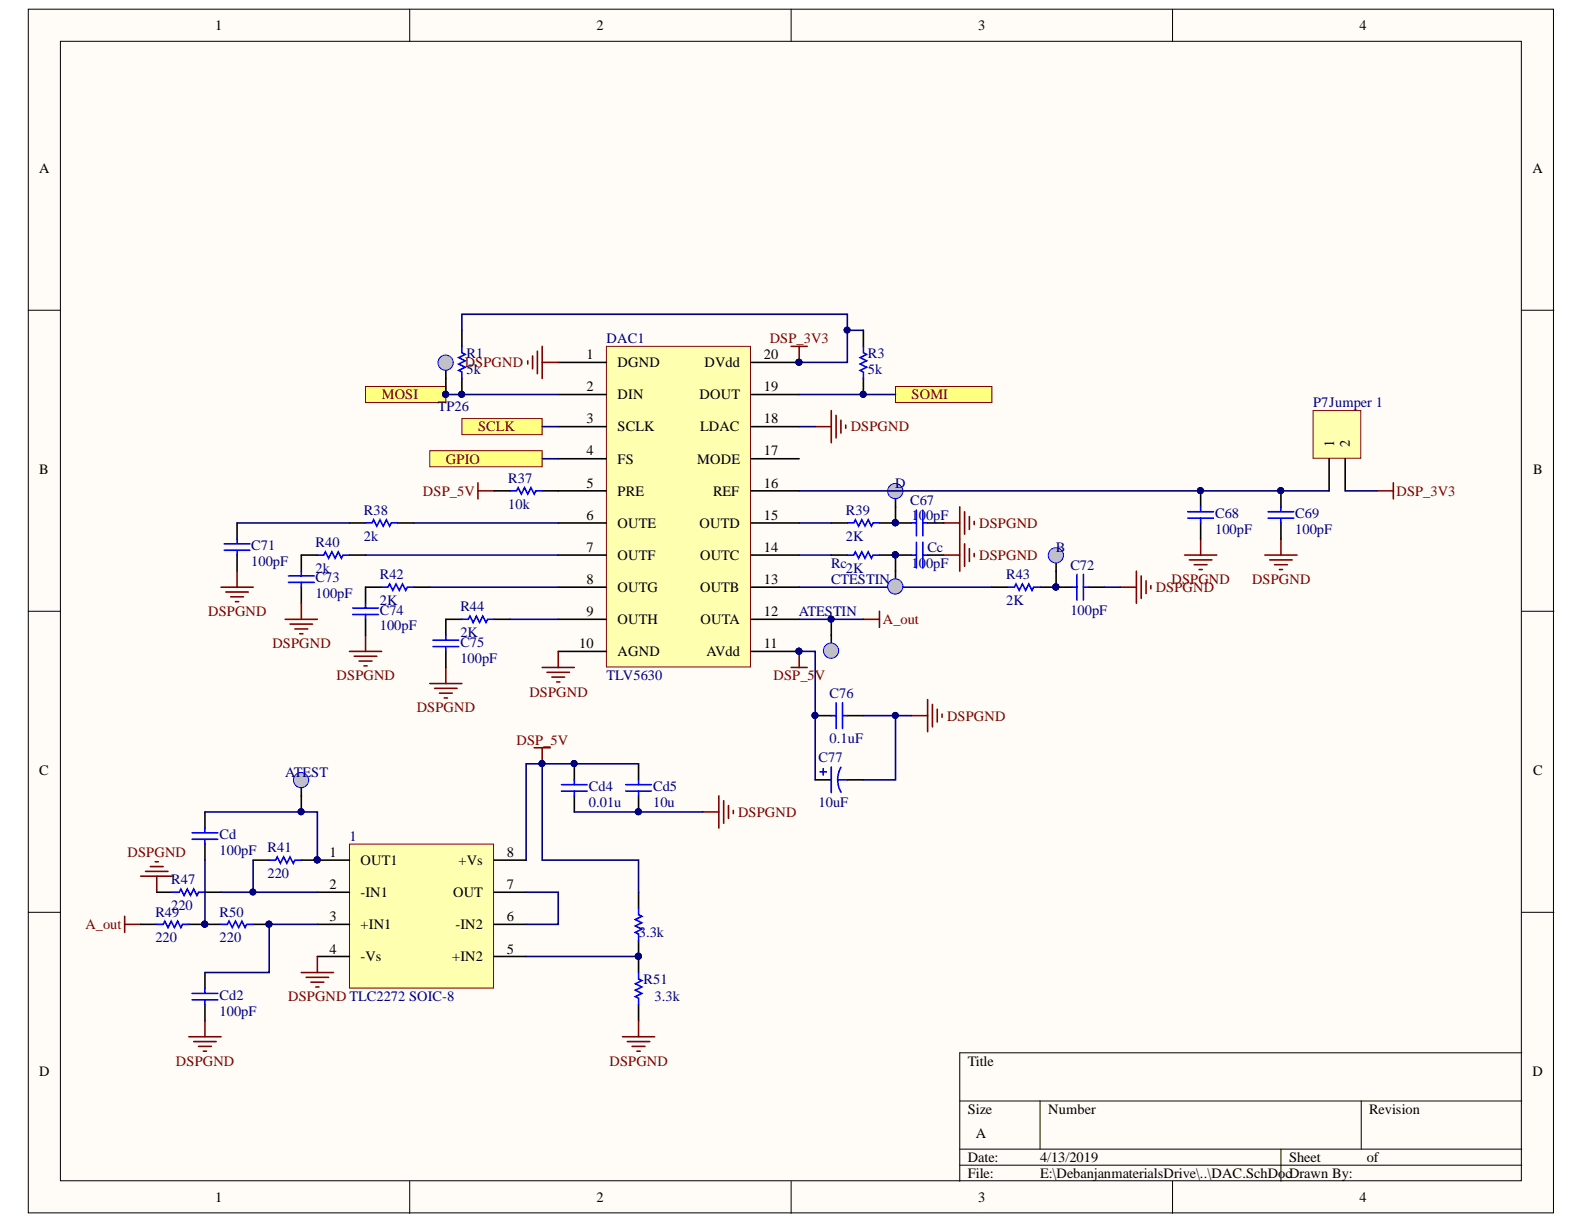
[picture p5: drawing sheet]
<svg xmlns="http://www.w3.org/2000/svg" width="279mm" height="216mm" viewBox="0 0 279 216" stroke-linecap="round" stroke-linejoin="round" font-family="sans-serif">
<defs><g id="words">
<g font-size="2.5">
<text x="38" y="5.3">1</text>
<text x="105.2" y="5.3">2</text>
<text x="172.6" y="5.3">3</text>
<text x="239.8" y="5.3">4</text>
<text x="6.9" y="30.4">A</text>
<text x="270.3" y="30.4">A</text>
<text x="103.4" y="63.3">1</text>
<text x="108.9" y="64.8">DGND</text>
<text x="124.3" y="64.8">DVdd</text>
<text x="134.7" y="63.3">20</text>
<text x="103.4" y="69">2</text>
<text x="108.9" y="70.4">DIN</text>
<text x="123.4" y="70.4">DOUT</text>
<text x="134.7" y="69">19</text>
<text x="103.4" y="74.7">3</text>
<text x="108.9" y="76.1">SCLK</text>
<text x="123.5" y="76.1">LDAC</text>
<text x="134.7" y="74.7">18</text>
<text x="6.9" y="83.5">B</text>
<text x="103.4" y="80.3">4</text>
<text x="108.9" y="81.8">FS</text>
<text x="123" y="81.8">MODE</text>
<text x="134.7" y="80.3">17</text>
<text x="235.3" y="78.9" transform="rotate(-90 235.3 78.9)">1</text>
<text x="238.1" y="78.9" transform="rotate(-90 238.1 78.9)">2</text>
<text x="270.4" y="83.5">B</text>
<text x="103.4" y="86">5</text>
<text x="108.9" y="87.4">PRE</text>
<text x="125.8" y="87.4">REF</text>
<text x="134.7" y="86">16</text>
<text x="103.4" y="91.7">6</text>
<text x="108.9" y="93.1">OUTE</text>
<text x="123.4" y="93.1">OUTD</text>
<text x="134.7" y="91.7">15</text>
<text x="103.4" y="97.3">7</text>
<text x="108.9" y="98.8">OUTF</text>
<text x="123.5" y="98.8">OUTC</text>
<text x="134.7" y="97.3">14</text>
<text x="103.4" y="103">8</text>
<text x="108.9" y="104.4">OUTG</text>
<text x="123.5" y="104.4">OUTB</text>
<text x="134.7" y="103">13</text>
<text x="103.4" y="108.7">9</text>
<text x="108.9" y="110.1">OUTH</text>
<text x="123.6" y="110.1">OUTA</text>
<text x="134.7" y="108.7">12</text>
<text x="102.2" y="114.3">10</text>
<text x="108.9" y="115.8">AGND</text>
<text x="124.6" y="115.8">AVdd</text>
<text x="134.7" y="114.3">11</text>
<text x="6.9" y="136.7">C</text>
<text x="270.4" y="136.7">C</text>
<text x="58.1" y="151.2">1</text>
<text x="63.6" y="152.5">OUT1</text>
<text x="80.9" y="152.5">+Vs</text>
<text x="89.4" y="151.2">8</text>
<text x="58.1" y="156.9">2</text>
<text x="63.6" y="158.2">-IN1</text>
<text x="79.9" y="158.2">OUT</text>
<text x="89.4" y="156.9">7</text>
<text x="58.1" y="162.5">3</text>
<text x="63.6" y="163.9">+IN1</text>
<text x="80.4" y="163.9">-IN2</text>
<text x="89.4" y="162.5">6</text>
<text x="58.1" y="168.2">4</text>
<text x="63.6" y="169.5">-Vs</text>
<text x="79.8" y="169.5">+IN2</text>
<text x="89.4" y="168.2">5</text>
<text x="6.9" y="189.8">D</text>
<text x="170.7" y="188">Title</text>
<text x="270.3" y="189.8">D</text>
<text x="170.7" y="196.5">Size</text>
<text x="184.9" y="196.5">Number</text>
<text x="241.5" y="196.5">Revision</text>
<text x="172.1" y="200.7">A</text>
<text x="170.7" y="205">Date:</text>
<text x="170.7" y="207.8">File:</text>
<text x="183.5" y="205">4/13/2019</text>
<text x="183.5" y="207.8">E:\DebanjanmaterialsDrive\..\DAC.SchDocDrawn By:</text>
<text x="227.4" y="205">Sheet</text>
<text x="241.1" y="205">of</text>
<text x="38" y="212.1">1</text>
<text x="105.2" y="212.1">2</text>
<text x="172.6" y="212.1">3</text>
<text x="239.8" y="212.1">4</text>
</g>
<g font-size="2.5" fill="#800000">
<text x="82" y="64.8">DSPGND</text>
<text x="135.8" y="60.5">DSP_3V3</text>
<text x="67.3" y="70.4">MOSI</text>
<text x="160.8" y="70.4">SOMI</text>
<text x="84.3" y="76.1">SCLK</text>
<text x="150.1" y="76.1">DSPGND</text>
<text x="78.7" y="81.8">GPIO</text>
<text x="74.6" y="87.4">DSP_5V</text>
<text x="246.3" y="87.4">DSP_3V3</text>
<text x="172.7" y="93.1">DSPGND</text>
<text x="172.7" y="98.8">DSPGND</text>
<text x="203.9" y="104.4">DSPGND</text>
<text x="206.6" y="103">DSPGND</text>
<text x="220.9" y="103">DSPGND</text>
<text x="36.7" y="108.7">DSPGND</text>
<text x="155.7" y="110.1">A_out</text>
<text x="48" y="114.3">DSPGND</text>
<text x="59.4" y="120">DSPGND</text>
<text x="136.4" y="120">DSP_5V</text>
<text x="73.5" y="125.7">DSPGND</text>
<text x="93.4" y="122.9">DSPGND</text>
<text x="91.1" y="131.3">DSP_5V</text>
<text x="167.1" y="127.1">DSPGND</text>
<text x="130.2" y="144.1">DSPGND</text>
<text x="22.5" y="151.2">DSPGND</text>
<text x="15.1" y="163.9">A_out</text>
<text x="50.8" y="176.6">DSPGND TLC2272 SOIC-8</text>
<text x="31" y="188">DSPGND</text>
<text x="107.5" y="188">DSPGND</text>
</g>
<g font-size="2.5" fill="#000080">
<text x="82.3" y="66">5k</text>
<text x="82.3" y="63.1">R1</text>
<text x="107" y="60.5">DAC1</text>
<text x="153.1" y="66">5k</text>
<text x="153.1" y="63.1">R3</text>
<text x="231.6" y="71.9">P7Jumper 1</text>
<text x="77.2" y="72.5">TP26</text>
<text x="89.7" y="89.7">10k</text>
<text x="89.7" y="85.2">R37</text>
<text x="157.9" y="86">D</text>
<text x="160.5" y="89.1">C67</text>
<text x="64.2" y="95.4">2k</text>
<text x="64.2" y="90.8">R38</text>
<text x="149.2" y="95.4">2K</text>
<text x="149.2" y="90.8">R39</text>
<text x="160.8" y="91.7">100pF</text>
<text x="214.3" y="94.2">100pF</text>
<text x="214.3" y="91.4">C68</text>
<text x="228.5" y="94.2">100pF</text>
<text x="228.5" y="91.4">C69</text>
<text x="44.3" y="99.9">100pF</text>
<text x="44.3" y="97.1">C71</text>
<text x="55.7" y="101.1">2k</text>
<text x="55.7" y="96.5">R40</text>
<text x="146.6" y="100.2">Rc</text>
<text x="149.2" y="101.1">2K</text>
<text x="160.8" y="100.2">100pF</text>
<text x="163.6" y="97.3">Cc</text>
<text x="186.3" y="97.3">B</text>
<text x="188.8" y="100.5">C72</text>
<text x="55.7" y="105.5">100pF</text>
<text x="55.7" y="102.7">C73</text>
<text x="67" y="106.7">2K</text>
<text x="67" y="102.1">R42</text>
<text x="81.2" y="107.8">R44</text>
<text x="146.6" y="103">CTESTIN</text>
<text x="177.5" y="106.7">2K</text>
<text x="177.5" y="102.1">R43</text>
<text x="67" y="111.2">100pF</text>
<text x="67" y="108.4">C74</text>
<text x="81.2" y="112.4">2K</text>
<text x="140.9" y="108.7">ATESTIN</text>
<text x="188.8" y="108.4">100pF</text>
<text x="81.2" y="116.9">100pF</text>
<text x="81.2" y="114.1">C75</text>
<text x="107" y="120">TLV5630</text>
<text x="146.3" y="123.1">C76</text>
<text x="146.3" y="131.1">0.1uF</text>
<text x="50.3" y="137">ATEST</text>
<text x="144.4" y="134.5">C77</text>
<text x="103.9" y="142.4">0.01u</text>
<text x="103.9" y="139.5">Cd4</text>
<text x="115.2" y="142.4">10u</text>
<text x="115.2" y="139.5">Cd5</text>
<text x="144.4" y="142.4">10uF</text>
<text x="38.7" y="148.1">Cd</text>
<text x="61.7" y="148.3">1</text>
<text x="38.7" y="150.9">100pF</text>
<text x="47.2" y="154.8">220</text>
<text x="47.2" y="150.3">R41</text>
<text x="27.4" y="161.7">R49</text>
<text x="30.2" y="160.5">220</text>
<text x="30.2" y="156">R47</text>
<text x="38.7" y="161.7">R50</text>
<text x="27.4" y="166.2">220</text>
<text x="38.7" y="166.2">220</text>
<text x="112.7" y="165.3">3.3k</text>
<text x="113.5" y="173.5">R51</text>
<text x="38.7" y="179.2">100pF</text>
<text x="38.7" y="176.4">Cd2</text>
<text x="115.5" y="176.6">3.3k</text>
</g>
</g></defs>
<g fill="#fffcf8" stroke="#000" stroke-width=".18">
<path d="M5 1.6h269v212.3h-269z"/>
<path d="M10.7 7.3h257.6v201h-257.6z"/>
</g>
<g fill="none" stroke="#000" stroke-width=".18">
<path d="M72.3 1.6v5.7M139.5 1.6v5.7M206.8 1.6v5.7M5 54.7h5.7M268.4 54.7h5.7M5 107.8h5.7M268.4 107.8h5.7M5 160.9h5.7M268.4 160.9h5.7M169.3 194.2h99.1M183.5 194.2v8.5M240.1 194.2v8.5"/>
<path d="M268.4 185.7h-99.1v22.7M72.3 208.4v5.6M139.5 208.4v5.6M169.3 202.7h99.1M169.3 205.5h99.1M206.8 208.4v5.6M225.9 202.7v5.7"/>
</g>
<path d="M139.5 117.7h2.9M141 114.9v2.8M160.8 126.2h2.8M163.6 123.4v5.7M164.5 124.2v4M165.3 125.1v2.3M166.2 125.9v.6" fill="none" stroke="#800000" stroke-width=".28"/>
<g fill="#000080" stroke="#000080" stroke-width=".18">
<circle cx="140.9" cy="114.9" r=".52"/>
<circle cx="143.8" cy="126.2" r=".52"/>
</g>
<path d="M53.1 97.9h2.9M61.6 97.9h2.9M61.6 92.2h2.9M70.1 92.2h2.9M64.5 103.6h2.8M73 103.6h2.8M143.8 126.2h2.8M149.5 126.2h2.8" fill="none" stroke="#000" stroke-width=".28"/>
<path d="M56 97.9h1.1l.3-.6 .6 1.2 .5-1.2 .6 1.2 .6-1.2 .5 1.2 .3-.6h1.1M64.5 92.2h1.1l.3-.5 .6 1.1 .5-1.1 .6 1.1 .6-1.1 .5 1.1 .3-.6h1.1M67.3 103.6h1.1l.3-.6 .6 1.1 .6-1.1 .5 1.1 .6-1.1 .6 1.1 .2-.5h1.2M146.6 126.2h.9M147.5 124v4.5M148.6 124v4.5M148.6 126.2h.9" fill="none" stroke="#00f" stroke-width=".28"/>
<path d="M64.5 68.2h14.1v2.8h-14.1z" fill-rule="evenodd" fill="#ffff80" stroke="#800000" stroke-width=".18"/>
<circle cx="78.6" cy="69.5" r=".52" fill="#000080" stroke="#000080" stroke-width=".18"/>
<g fill="#ffff80" stroke="#800000" stroke-width=".18">
<path d="M81.5 73.8h14.1v2.9h-14.1z" fill-rule="evenodd"/>
<path d="M158 68.2h17v2.8h-17z" fill-rule="evenodd"/>
</g>
<path d="M78.6 64v5.6" fill="none" stroke="#000" stroke-width=".28"/>
<circle cx="78.6" cy="69.5" r=".52" fill="#000080" stroke="#000080" stroke-width=".18"/>
<circle cx="78.6" cy="64" r="1.35" fill="#c0c0c0" stroke="#00f" stroke-width=".18"/>
<circle cx="78.6" cy="69.5" r=".52" fill="#000080" stroke="#000080" stroke-width=".18"/>
<path d="M143.8 137.6h2.8M149.5 137.6h2.8" fill="none" stroke="#000" stroke-width=".28"/>
<path d="M144.6 136.1h1.2M145.2 135.6v1.1M146.6 135.3v4.5M147.8 137.6h1.7M147.8 137.6l.1 .9 .5 1.3M148.3 135.3l-.3 .9-.2 1.4" fill="none" stroke="#00f" stroke-width=".28"/>
<path d="M107 61.1h25.4v56.5h-25.4z" fill="#ffffb0" stroke="#800000" stroke-width=".18"/>
<g fill="none" stroke="#000" stroke-width=".28">
<path d="M98.5 63.9h8.5M98.5 69.6h8.5M98.5 75.3h8.5M132.5 63.9h8.5M132.5 69.6h8.5M132.5 75.3h8.5M98.5 80.9h8.5M98.5 86.6h8.5M98.5 92.2h8.5M98.5 97.9h8.5M132.5 80.9h8.5M132.5 86.6h8.5"/>
<path d="M132.5 92.2h8.5M132.5 97.9h8.5M98.5 103.6h8.5M98.5 109.2h8.5M98.5 114.9h8.5M132.5 103.6h8.5M132.5 109.2h8.5M132.5 114.9h8.5"/>
</g>
<g fill="#000080" stroke="#000080" stroke-width=".18">
<circle cx="140.9" cy="114.9" r=".52"/>
<circle cx="140.9" cy="63.9" r=".52"/>
</g>
<path d="M93.1 63.6v.6M93.9 62.8v2.3M94.8 61.9v4M95.6 61.1v5.7M95.6 63.9h2.9" fill="none" stroke="#800000" stroke-width=".28"/>
<path d="M75.8 79.5h19.8v2.8h-19.8z" fill-rule="evenodd" fill="#ffff80" stroke="#800000" stroke-width=".18"/>
<g fill="none" stroke="#800000" stroke-width=".28">
<path d="M84.3 85.2v2.8M84.3 86.6h2.8M39 103.6h5.6M39.8 104.4h4M40.7 105.3h2.2M41.5 106.1h.6M41.8 100.7v2.9M50.3 109.2h5.7M51.2 110.1h3.9M52 110.9h2.3M52.9 111.8h.5M53.1 106.4v2.8"/>
<path d="M61.6 114.9h5.7M62.5 115.8h4M63.3 116.6h2.3M64.2 117.5h.6M64.5 112.1v2.8M78.6 117.7v2.9M95.6 117.7h5.7M96.5 118.6h4M97.3 119.4h2.3M98.5 114.9v2.8M75.8 120.6h5.7M76.7 121.4h3.9"/>
<path d="M77.5 122.3h2.3M78.4 123.1h.5M98.2 120.3h.6"/>
</g>
<path d="M41.8 92.2v2.9M41.8 97.9v2.8M53.1 97.9v2.8M146.6 92.2h2.9M158 86.7v5.5h-2.9M53.1 103.6v2.8M78.6 109.2h2.9M87.1 109.2h2.9" fill="none" stroke="#000" stroke-width=".28"/>
<path d="M39.5 97.1h4.6M39.5 95.9h4.6M41.8 95.1v.8M41.8 97.1v.8M149.5 92.2h1.1l.3-.5 .5 1.1 .6-1.1 .6 1.1 .5-1.1 .6 1.1 .3-.6h1.1M50.9 102.7h4.5M50.9 101.6h4.5M53.1 100.7v.9M53.1 102.7v.9M81.5 109.2h1.1l.3-.5 .6 1.1 .5-1.1 .6 1.1 .6-1.1 .5 1.1 .3-.6h1.1" fill="none" stroke="#00f" stroke-width=".28"/>
<circle cx="157.9" cy="92.2" r=".52" fill="#000080" stroke="#000080" stroke-width=".18"/>
<circle cx="157.9" cy="86.6" r="1.35" fill="#c0c0c0" stroke="#00f" stroke-width=".18"/>
<g fill="#000080" stroke="#000080" stroke-width=".18">
<circle cx="157.9" cy="92.2" r=".52"/>
<circle cx="186.2" cy="103.5" r=".52"/>
</g>
<path d="M166.5 92.2h2.8M169.3 89.4v5.7M170.1 90.3v3.9M171 91.1v2.3M171.8 92v.5" fill="none" stroke="#800000" stroke-width=".28"/>
<path d="M186.3 98v5.6h-2.8M175 103.6h2.8" fill="none" stroke="#000" stroke-width=".28"/>
<path d="M177.8 103.6h1.1l.3-.6 .6 1.1 .5-1.1 .6 1.1 .6-1.1 .5 1.1 .3-.5h1.2" fill="none" stroke="#00f" stroke-width=".28"/>
<circle cx="186.2" cy="98" r="1.35" fill="#c0c0c0" stroke="#00f" stroke-width=".18"/>
<circle cx="186.2" cy="103.5" r=".52" fill="#000080" stroke="#000080" stroke-width=".18"/>
<g fill="none" stroke="#800000" stroke-width=".28">
<path d="M208.9 97.9h5.7M209.8 98.8h4M210.6 99.6h2.3M211.8 95.1v2.8M223.1 97.9h5.7M224 98.8h3.9M224.8 99.6h2.3M225.9 95.1v2.8M197.6 103.6h2.8M200.4 100.7v5.7M201.3 101.6v4M202.1 102.4v2.3"/>
<path d="M203 103.3v.6M211.5 100.5h.6M225.7 100.5h.5"/>
</g>
<path d="M231.6 72.4h8.4v8.4h-8.4z" fill="#ffffb0" stroke="#800000" stroke-width=".18"/>
<g fill="none" stroke="#000" stroke-width=".28">
<path d="M81.5 58.3v2.8M152.3 58.3v2.8M81.5 66.8v2.8M152.3 66.8v2.8M87.1 86.6h2.9M95.6 86.6h2.9M158 92.2h2.8M163.6 92.2h2.9M211.8 86.6v2.8M211.8 92.2v2.9M225.9 86.6v2.8M225.9 92.2v2.9"/>
<path d="M234.4 80.9v5.7M237.3 80.9v5.7M64.5 103.6v2.8M64.5 109.2v2.9M78.6 109.2v2.9M78.6 114.9v2.8M186.3 103.6h2.8M192 103.6h2.8"/>
</g>
<g fill="none" stroke="#800000" stroke-width=".28">
<path d="M139.5 61.1h2.9M141 61.1v2.8M143.8 75.3h2.8M146.6 72.4v5.7M147.5 73.3v3.9M148.3 74.1v2.3M149.2 75v.5M242.9 86.6h2.9M245.8 85.2v2.8M152.3 109.2h2.8M155.1 107.8v2.9M22 161.6v2.9"/>
<path d="M22 163h2.8"/>
</g>
<g fill="#000080" stroke="#000080" stroke-width=".18">
<circle cx="140.9" cy="63.9" r=".52"/>
<circle cx="211.7" cy="86.5" r=".52"/>
<circle cx="225.9" cy="86.5" r=".52"/>
<circle cx="157.9" cy="92.2" r=".52"/>
<circle cx="186.2" cy="103.5" r=".52"/>
<circle cx="81.4" cy="69.5" r=".52"/>
<circle cx="152.2" cy="69.5" r=".52"/>
<circle cx="157.9" cy="126.2" r=".52"/>
<circle cx="140.9" cy="114.9" r=".52"/>
<circle cx="143.8" cy="126.2" r=".52"/>
<circle cx="78.6" cy="69.5" r=".52"/>
<circle cx="149.4" cy="58.2" r=".52"/>
</g>
<g fill="none" stroke="#00f" stroke-width=".28">
<path d="M81.5 61.1v1.1l.5 .3-1.1 .6 1.1 .5-1.1 .6 1.1 .6-1.1 .5 .6 .3v1.2M152.3 61.1v1.1l.6 .3-1.2 .6 1.2 .5-1.2 .6 1.2 .6-1.2 .5 .6 .3v1.2M90 86.6h1.1l.3-.6 .6 1.1 .5-1.1 .6 1.1 .6-1.1 .5 1.1 .3-.5h1.1M160.8 92.2h.8M161.6 90v4.5M162.8 90v4.5M162.8 92.2h.8M209.5 91.4h4.5M209.5 90.3h4.5M211.8 89.4v.9M211.8 91.4v.8M223.7 91.4h4.5"/>
<path d="M223.7 90.3h4.5M225.9 89.4v.9M225.9 91.4v.8M62.2 108.4h4.5M62.2 107.3h4.5M64.5 106.4v.9M64.5 108.4v.8M76.4 114.1h4.5M76.4 112.9h4.5M78.6 112.1v.8M78.6 114.1v.8M189.1 103.6h.9"/>
<path d="M190 101.3v4.5M191.1 101.3v4.5M191.1 103.6h.9"/>
</g>
<g fill="none" stroke="#000080" stroke-width=".28">
<path d="M81.5 58.3v-2.9h68v2.9M152.3 58.3h-2.8v5.6h-8.5M78.6 69.6h19.9M95.6 75.3h2.9M141 69.6h17M141 75.3h2.8M41.8 92.2h19.8M64.5 97.9h34M73 92.2h25.5M95.6 80.9h2.9M141 86.6h93.4M141 92.2h5.6"/>
<path d="M237.3 86.6h5.6M75.8 103.6h22.7M90 109.2h8.5M141 114.9h2.8v22.7M141 103.6h34M194.8 103.6h2.8M152.3 126.2h8.5M158 126.2v11.4h-5.7"/>
</g>
<path d="M61.6 148.9h25.5v25.4h-25.5z" fill="#ffffb0" stroke="#800000" stroke-width=".18"/>
<g fill="none" stroke="#000" stroke-width=".28">
<path d="M53.1 137.6v5.6M27.7 157.4h2.8M36.2 157.4h2.8M36.2 143.2v2.9M36.2 148.9v2.8M44.6 151.7h2.9M53.1 151.7h8.5M56 157.4h5.6M87.1 151.7h5.7M87.1 157.4h5.7M24.8 163h2.9M33.3 163h5.7"/>
<path d="M36.2 171.5v2.9M36.2 177.2v2.8M44.6 163h2.9M56 163h5.6M56 168.7h5.6M87.1 163h5.7M87.1 168.7h5.7"/>
</g>
<g fill="#000080" stroke="#000080" stroke-width=".18">
<circle cx="55.9" cy="151.7" r=".52"/>
<circle cx="36.1" cy="163" r=".52"/>
<circle cx="47.4" cy="163" r=".52"/>
<circle cx="44.6" cy="157.3" r=".52"/>
<circle cx="53.1" cy="143.2" r=".52"/>
</g>
<path d="M24.8 154.6h5.7M25.7 153.7h3.9M26.5 152.9h2.3M27.4 152h.5M27.7 154.6v2.8M33.3 182.9h5.7M34.2 183.7h3.9M35 184.6h2.3M35.9 185.4h.5M36.2 180v2.9" fill="none" stroke="#800000" stroke-width=".28"/>
<path d="M30.5 157.4h1.1l.3-.6 .6 1.1 .5-1.1 .6 1.1 .6-1.1 .5 1.1 .3-.5h1.2M33.9 148h4.5M33.9 146.9h4.5M36.2 146.1v.8M36.2 148v.9M47.5 151.7h1.1l.3-.5 .6 1.1 .5-1.1 .6 1.1 .6-1.1 .5 1.1 .3-.6h1.1M27.7 163h1.1l.3-.5 .5 1.1 .6-1.1 .6 1.1 .5-1.1 .6 1.1 .3-.6h1.1M33.9 176.4h4.5M33.9 175.2h4.5M36.2 174.4v.8M36.2 176.4v.8M39 163h1.1l.3-.5 .6 1.1 .5-1.1 .6 1.1 .6-1.1 .5 1.1 .3-.6h1.1" fill="none" stroke="#00f" stroke-width=".28"/>
<path d="M36.2 143.2h19.8v8.5M36.2 151.7v11.3M39 157.4h17M44.6 151.7v5.7M56 163h-8.5v8.5h-11.3" fill="none" stroke="#000080" stroke-width=".28"/>
<circle cx="53.1" cy="137.6" r="1.35" fill="#c0c0c0" stroke="#00f" stroke-width=".18"/>
<g fill="#000080" stroke="#000080" stroke-width=".18">
<circle cx="53.1" cy="143.2" r=".52"/>
<circle cx="146.6" cy="109.2" r=".52"/>
</g>
<path d="M141 109.2h11.3" fill="none" stroke="#000080" stroke-width=".28"/>
<path d="M146.6 109.2v5.6" fill="none" stroke="#000" stroke-width=".28"/>
<circle cx="146.6" cy="114.8" r="1.35" fill="#c0c0c0" stroke="#00f" stroke-width=".18"/>
<g fill="#000080" stroke="#000080" stroke-width=".18">
<circle cx="146.6" cy="109.2" r=".52"/>
<circle cx="157.9" cy="97.9" r=".52"/>
</g>
<path d="M141 97.9h5.6" fill="none" stroke="#000080" stroke-width=".28"/>
<path d="M158 97.9v5.6" fill="none" stroke="#000" stroke-width=".28"/>
<circle cx="157.9" cy="103.4" r="1.35" fill="#c0c0c0" stroke="#00f" stroke-width=".18"/>
<g fill="#000080" stroke="#000080" stroke-width=".18">
<circle cx="157.9" cy="97.9" r=".52"/>
<circle cx="112.6" cy="168.7" r=".52"/>
<circle cx="95.6" cy="134.7" r=".52"/>
<circle cx="101.3" cy="134.7" r=".52"/>
<circle cx="112.6" cy="143.2" r=".52"/>
</g>
<path d="M146.6 97.9h2.9M155.1 97.9h5.7M163.6 97.9h2.9M101.3 134.7v2.9M112.6 134.7v2.9M101.3 140.4v2.8M112.6 140.4v2.8M112.6 157.4v2.8M112.6 165.9v5.6M112.6 177.2v2.8" fill="none" stroke="#000" stroke-width=".28"/>
<g fill="none" stroke="#00f" stroke-width=".28">
<path d="M149.5 97.9h1.1l.3-.6 .5 1.2 .6-1.2 .6 1.2 .5-1.2 .6 1.2 .3-.6h1.1M160.8 97.9h.8M161.6 95.6v4.6M162.8 95.6v4.6M162.8 97.9h.8M99 139.5h4.6M99 138.4h4.6M101.3 137.6v.8M101.3 139.5v.9M110.4 139.5h4.5M110.4 138.4h4.5M112.6 137.6v.8"/>
<path d="M112.6 139.5v.9M112.6 160.2v1.1l.6 .3-1.1 .6 1.1 .6-1.1 .5 1.1 .6-1.1 .6 .5 .2v1.2M112.6 171.5v1.2l.6 .3-1.1 .5 1.1 .6-1.1 .6 1.1 .5-1.1 .6 .5 .3v1.1"/>
</g>
<g fill="none" stroke="#800000" stroke-width=".28">
<path d="M166.5 97.9h2.8M169.3 95.1v5.6M170.1 95.9v4M171 96.8v2.2M171.8 97.6v.6M94.2 131.9h2.9M95.6 131.9v2.8M124 143.2h2.8M126.8 140.4v5.7M127.6 141.2v4M128.5 142.1v2.3M129.3 142.9v.6"/>
<path d="M53.1 171.5h5.7M54 172.4h4M54.8 173.2h2.3M55.7 174.1h.6M56 168.7v2.8M109.8 182.9h5.7M110.7 183.7h3.9M111.5 184.6h2.3M112.4 185.4h.5M112.6 180v2.9"/>
</g>
<path d="M95.6 134.7v17h17v5.7M112.6 134.7h-19.8v17M92.8 157.4h5.7v5.6h-5.7M101.3 143.2h22.7M92.8 168.7h19.8" fill="none" stroke="#000080" stroke-width=".28"/>
<use href="#words"/>
</svg>
